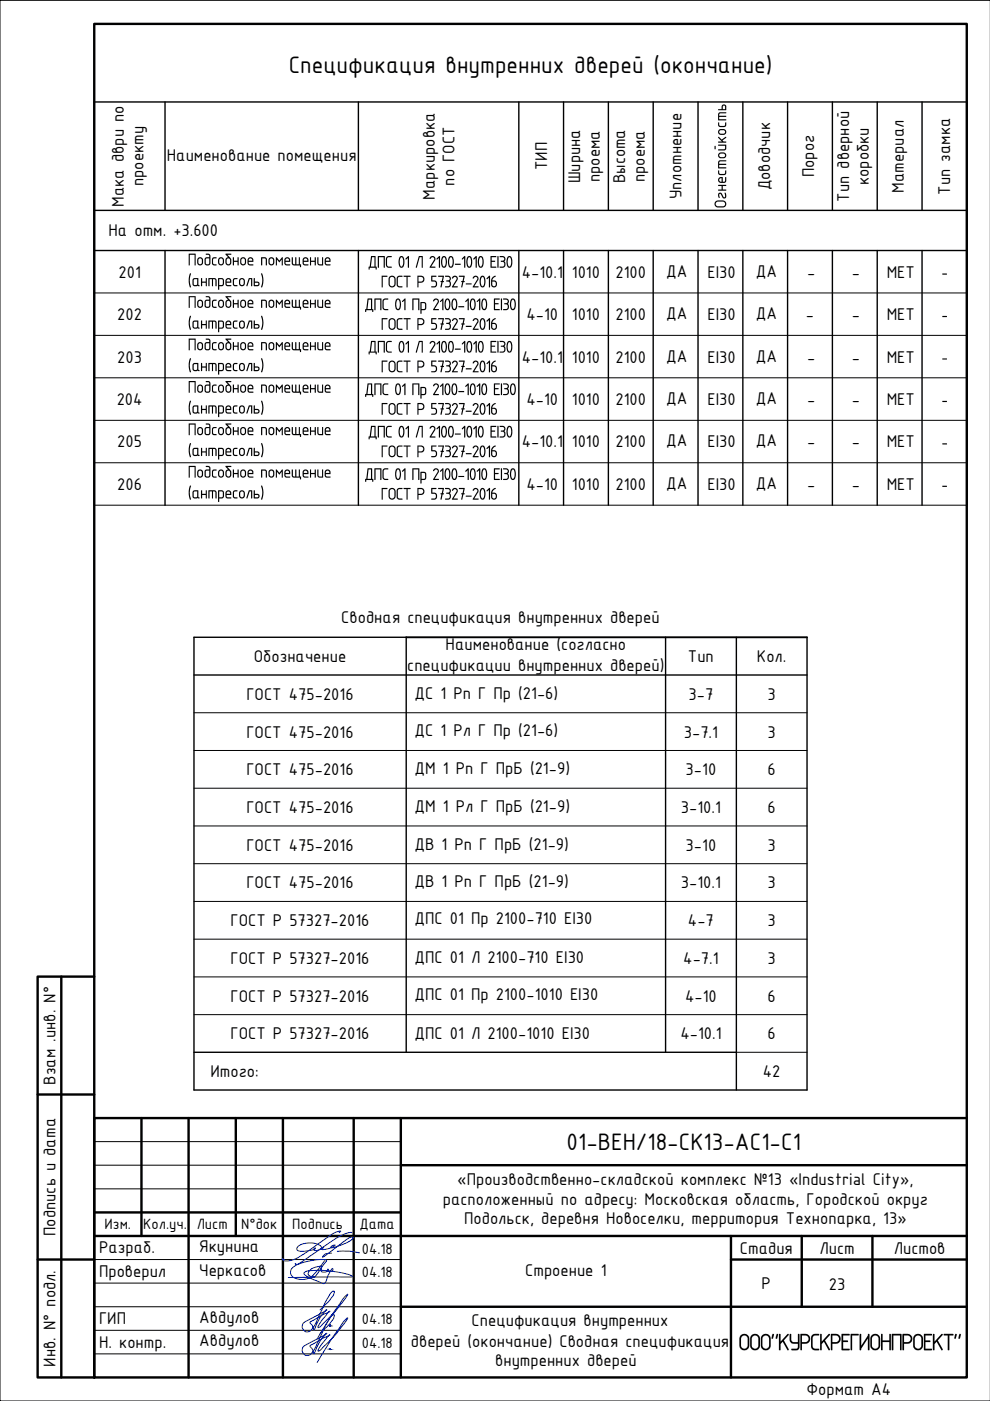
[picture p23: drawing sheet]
<svg xmlns="http://www.w3.org/2000/svg" width="210mm" height="297mm" viewBox="0 0 210 297" stroke-linecap="round" stroke-linejoin="round" font-family="sans-serif">
<defs><g id="words">
<g font-size="5.4">
<text x="61.2" y="15.4">Спецификация внутренних дверей (окончание)</text>
<text x="120.1" y="243.8">01-ВЕН/18-СК13-АС1-С1</text>
<text x="156.4" y="286.3">ООО&quot;КУРСКРЕГИОНПРОЕКТ&quot;</text>
</g>
<g font-size="3.9">
<text x="35.4" y="34.2">Наименование помещения</text>
<text x="30.5" y="39.5" transform="rotate(-90 30.5 39.5)">проекту</text>
<text x="96.3" y="39.4" transform="rotate(-90 96.3 39.4)">по ГОСТ</text>
<text x="116" y="36.1" transform="rotate(-90 116 36.1)">ТИП</text>
<text x="123" y="38.9" transform="rotate(-90 123 38.9)">Ширина</text>
<text x="127.2" y="38.6" transform="rotate(-90 127.2 38.6)">проема</text>
<text x="132.5" y="38.9" transform="rotate(-90 132.5 38.9)">Высота</text>
<text x="136.7" y="38.6" transform="rotate(-90 136.7 38.6)">проема</text>
<text x="163.3" y="40.4" transform="rotate(-90 163.3 40.4)">Доводчик</text>
<text x="172.6" y="37.6" transform="rotate(-90 172.6 37.6)">Порог</text>
<text x="184.2" y="39.2" transform="rotate(-90 184.2 39.2)">коробки</text>
<text x="191.6" y="40.9" transform="rotate(-90 191.6 40.9)">Материал</text>
<text x="201.5" y="41.3" transform="rotate(-90 201.5 41.3)">Тип замка</text>
<text x="26.3" y="43.9" transform="rotate(-90 26.3 43.9)">Мака дври по</text>
<text x="92.2" y="42.4" transform="rotate(-90 92.2 42.4)">Маркировка</text>
<text x="144.5" y="42.2" transform="rotate(-90 144.5 42.2)">Уплотнение</text>
<text x="154" y="44.2" transform="rotate(-90 154 44.2)">Огнестойкость</text>
<text x="180" y="42.7" transform="rotate(-90 180 42.7)">Тип дверной</text>
<text x="23" y="50.1">На отм. +3.600</text>
<text x="25.1" y="58.9">201</text>
<text x="39.8" y="56.3">Подсобное помещение</text>
<text x="77.9" y="56.8">ДПС 01 Л 2100-1010</text>
<text x="103.7" y="56.8">ЕI30</text>
<text x="110.6" y="58.9">4-10.1</text>
<text x="121.2" y="58.9">1010</text>
<text x="130.5" y="58.9">2100</text>
<text x="141.2" y="58.7">ДА</text>
<text x="150" y="58.9">ЕI30</text>
<text x="160.3" y="58.7">ДА</text>
<text x="171.1" y="58.9">-</text>
<text x="180.6" y="58.9">-</text>
<text x="188" y="58.9">МЕТ</text>
<text x="199.6" y="58.9">-</text>
<text x="39.8" y="60.7">(антресоль )</text>
<text x="39.8" y="65.3">Подсобное помещение</text>
<text x="77.2" y="65.8">ДПС 01 Пр 2100-1010</text>
<text x="80.7" y="60.9">ГОСТ Р 57327-2016</text>
<text x="104.5" y="65.8">ЕI30</text>
<text x="24.9" y="67.9">202</text>
<text x="39.8" y="69.7">(антресоль )</text>
<text x="80.7" y="69.9">ГОСТ Р 57327-2016</text>
<text x="111.6" y="67.9">4-10</text>
<text x="121.2" y="67.9">1010</text>
<text x="130.5" y="67.9">2100</text>
<text x="141.2" y="67.7">ДА</text>
<text x="150" y="67.9">ЕI30</text>
<text x="160.3" y="67.7">ДА</text>
<text x="170.9" y="67.9">-</text>
<text x="180.6" y="67.9">-</text>
<text x="188" y="67.9">МЕТ</text>
<text x="199.6" y="67.9">-</text>
<text x="24.9" y="76.9">203</text>
<text x="39.8" y="74.3">Подсобное помещение</text>
<text x="77.9" y="74.8">ДПС 01 Л 2100-1010</text>
<text x="103.7" y="74.8">ЕI30</text>
<text x="110.6" y="76.9">4-10.1</text>
<text x="121.2" y="76.9">1010</text>
<text x="130.5" y="76.9">2100</text>
<text x="141.2" y="76.7">ДА</text>
<text x="150" y="76.9">ЕI30</text>
<text x="160.3" y="76.7">ДА</text>
<text x="171.1" y="76.9">-</text>
<text x="180.6" y="76.9">-</text>
<text x="188" y="76.9">МЕТ</text>
<text x="199.6" y="76.9">-</text>
<text x="39.8" y="78.7">(антресоль )</text>
<text x="39.8" y="83.3">Подсобное помещение</text>
<text x="77.2" y="83.8">ДПС 01 Пр 2100-1010</text>
<text x="80.7" y="78.9">ГОСТ Р 57327-2016</text>
<text x="104.5" y="83.8">ЕI30</text>
<text x="24.7" y="85.9">204</text>
<text x="39.8" y="87.7">(антресоль )</text>
<text x="80.7" y="87.9">ГОСТ Р 57327-2016</text>
<text x="111.6" y="85.9">4-10</text>
<text x="121.2" y="85.9">1010</text>
<text x="130.5" y="85.9">2100</text>
<text x="141.2" y="85.7">ДА</text>
<text x="150" y="85.9">ЕI30</text>
<text x="160.3" y="85.7">ДА</text>
<text x="171.1" y="85.9">-</text>
<text x="180.6" y="85.9">-</text>
<text x="188" y="85.9">МЕТ</text>
<text x="199.6" y="85.9">-</text>
<text x="24.9" y="94.9">205</text>
<text x="39.8" y="92.3">Подсобное помещение</text>
<text x="77.9" y="92.8">ДПС 01 Л 2100-1010</text>
<text x="103.7" y="92.8">ЕI30</text>
<text x="110.6" y="94.9">4-10.1</text>
<text x="121.2" y="94.9">1010</text>
<text x="130.5" y="94.9">2100</text>
<text x="141.2" y="94.7">ДА</text>
<text x="150" y="94.9">ЕI30</text>
<text x="160.3" y="94.7">ДА</text>
<text x="171.1" y="94.9">-</text>
<text x="180.6" y="94.9">-</text>
<text x="188" y="94.9">МЕТ</text>
<text x="199.6" y="94.9">-</text>
<text x="39.8" y="96.7">(антресоль )</text>
<text x="39.8" y="101.3">Подсобное помещение</text>
<text x="77.2" y="101.8">ДПС 01 Пр 2100-1010</text>
<text x="80.7" y="97">ГОСТ Р 57327-2016</text>
<text x="104.5" y="101.8">ЕI30</text>
<text x="24.9" y="103.9">206</text>
<text x="39.8" y="105.7">(антресоль )</text>
<text x="80.7" y="105.9">ГОСТ Р 57327-2016</text>
<text x="111.6" y="103.9">4-10</text>
<text x="121.2" y="103.9">1010</text>
<text x="130.5" y="103.9">2100</text>
<text x="141.2" y="103.7">ДА</text>
<text x="150" y="103.9">ЕI30</text>
<text x="160.3" y="103.7">ДА</text>
<text x="171.1" y="103.9">-</text>
<text x="180.6" y="103.9">-</text>
<text x="188" y="103.9">МЕТ</text>
<text x="199.6" y="103.9">-</text>
<text x="72.4" y="132">Сводная спецификация внутренних дверей</text>
<text x="94.5" y="137.9">Наименование (согласно</text>
<text x="53.8" y="140.4">Обозначение</text>
<text x="86.4" y="142.3">спецификации внутренних дверей)</text>
<text x="145.9" y="140.4">Тип</text>
<text x="160.5" y="140.4">Кол.</text>
<text x="52.2" y="148.4">ГОСТ 475-2016</text>
<text x="87.9" y="148.1">ДС 1 Рп Г Пр (21-6)</text>
<text x="146" y="148.4">3-7</text>
<text x="162.8" y="148.4">3</text>
<text x="52.2" y="156.4">ГОСТ 475-2016</text>
<text x="87.9" y="156.1">ДС 1 Рл Г Пр (21-6)</text>
<text x="145" y="156.4">3-7.1</text>
<text x="162.8" y="156.4">3</text>
<text x="52.2" y="164.4">ГОСТ 475-2016</text>
<text x="87.9" y="164.1">ДМ 1 Рп Г ПрБ (21-9)</text>
<text x="145.4" y="164.4">3-10</text>
<text x="162.8" y="164.4">6</text>
<text x="52.2" y="172.4">ГОСТ 475-2016</text>
<text x="87.9" y="172.1">ДМ 1 Рл Г ПрБ (21-9)</text>
<text x="144.4" y="172.4">3-10.1</text>
<text x="162.8" y="172.4">6</text>
<text x="52.2" y="180.4">ГОСТ 475-2016</text>
<text x="87.9" y="180.1">ДВ 1 Рп Г ПрБ (21-9)</text>
<text x="145.4" y="180.4">3-10</text>
<text x="162.8" y="180.4">3</text>
<text x="52.2" y="188.4">ГОСТ 475-2016</text>
<text x="87.9" y="188.1">ДВ 1 Рп Г ПрБ (21-9)</text>
<text x="144.4" y="188.4">3-10.1</text>
<text x="162.8" y="188.4">3</text>
<text x="48.9" y="196.4">ГОСТ Р 57327-2016</text>
<text x="87.9" y="196">ДПС 01 Пр 2100-710 ЕI30</text>
<text x="145.9" y="196.4">4-7</text>
<text x="162.8" y="196.4">3</text>
<text x="48.9" y="204.4">ГОСТ Р 57327-2016</text>
<text x="87.9" y="204.2">ДПС 01 Л 2100-710 ЕI30</text>
<text x="144.9" y="204.4">4-7.1</text>
<text x="162.8" y="204.4">3</text>
<text x="48.9" y="212.4">ГОСТ Р 57327-2016</text>
<text x="87.9" y="212">ДПС 01 Пр 2100-1010 ЕI30</text>
<text x="145.2" y="212.4">4-10</text>
<text x="162.8" y="212.4">6</text>
<text x="48.9" y="220.4">ГОСТ Р 57327-2016</text>
<text x="87.9" y="220.2">ДПС 01 Л 2100-1010 ЕI30</text>
<text x="144.3" y="220.4">4-10.1</text>
<text x="162.8" y="220.4">6</text>
<text x="11.7" y="230" transform="rotate(-90 11.7 230)">Взам .инв. N°</text>
<text x="44.6" y="228.4">Итого:</text>
<text x="161.7" y="228.4">42</text>
<text x="97" y="251.3">«Производственно-складской комплекс №13 «Industrial City»,</text>
<text x="93.9" y="255.4">расположенный по адресу: Московская область, Городской округ</text>
<text x="11.7" y="262.1" transform="rotate(-90 11.7 262.1)">Подпись и дата</text>
<text x="98.4" y="259.6">Подольск, деревня Новоселки, территория Технопарка, 13»</text>
<text x="21" y="265.8">Разраб.</text>
<text x="42.2" y="265.4">Якунина</text>
<text x="156.9" y="265.8">Стадия</text>
<text x="173.7" y="265.8">Лист</text>
<text x="189.5" y="265.8">Листов</text>
<text x="21" y="270.8">Проверил</text>
<text x="42.2" y="270.4">Черкасов</text>
<text x="111.4" y="270.4">Строение 1</text>
<text x="161.5" y="273.3">Р</text>
<text x="175.7" y="273.5">23</text>
<text x="21" y="280.8">ГИП</text>
<text x="42.2" y="280.4">Авдулов</text>
<text x="100" y="281.1">Спецификация внутренних</text>
<text x="21" y="285.8">Н. контр.</text>
<text x="42.2" y="285.4">Авдулов</text>
<text x="87.1" y="285.5">дверей (окончание) Сводная спецификация</text>
<text x="11.7" y="289.8" transform="rotate(-90 11.7 289.8)">Инв. N° подл.</text>
<text x="105" y="289.7">внутренних дверей</text>
<text x="171" y="295.8">Формат А4</text>
</g>
<g font-size="3.4">
<text x="22.2" y="260.7">Изм.</text>
<text x="30.4" y="260.7">Кол.уч.</text>
<text x="41.7" y="260.7">Лист</text>
<text x="51.1" y="260.7">N°док</text>
<text x="62" y="260.7">Подпись</text>
<text x="76.2" y="260.7">Дата</text>
<text x="76.7" y="265.8">04.18</text>
<text x="76.7" y="270.8">04.18</text>
<text x="76.7" y="280.8">04.18</text>
<text x="76.7" y="285.8">04.18</text>
</g>
</g></defs>
<!-- layer: FORMAT -->
<g fill="none" stroke="#000" stroke-width=".51">
<path d="M20 5.1h185v286.9h-185zM13 207.1v84.9M20 207.1h-12v84.9h12M8 232.1h12M30 237.1v25M40 237.1v54.9M50 237.1v25M60 237.1v54.9M75 237.1v54.9M85 237.1v54.9M205 237.1h-185v54.9M20 257.1h65"/>
<path d="M85 247h120M8 267h12M20 262.1h185M85 277.1h120M155 262.1v29.9M155 267h50M170 262.1v15M185 262.1v15"/>
</g>
<path d="M20 242h65M20 247h65M20 252.1h65M20 272h65M20 277.1h65M20 267h65M20 282.1h65M20 287h65" fill="none" stroke="#000" stroke-width=".21"/>
<g fill="none" stroke="#041e9f" stroke-width=".21">
<path d="M67.9 277.7l1.8-1.7 .8-1.2 .4-.8-.1-.2h-.3l-.4 .3-1.1 1.9-2.5 5.4-.9 .9h-.9l-.6-.8v-.6l.3-.4 4.9-2.8-1.3 1.4-1.4 2.9-.3-.9-.6-.6v-.2l4.2-2.3-1.8 2.1-.7 1.3 .2 .1 .3-.2 3.3-3.4 2.5-3.5-.9 .9-1.7 2.5-3.9 6.1M68.6 264.5l-1.5 .6-.6-.1 .3-.4v.2l-.5 .2-1.7 .3-1.2-.1-.5-.4 .2-.5 .5-.3 1.8-.5 1.3 .1 .8 .3 .5 .3 .3 .7 1-.1 1-.3 .8-.5h-.4l-.5 .3v.2l.8-.1 2.4-.8 1.1-.7 .4-.6h-.4l-.7 .3-5.4 3.9a1.49 1.49 0 0 1 1.7-.8h.2M68.8 267.3l-1.4 1.9-1.2 1.4a3.5 3.5 0 0 1-4.4-.2 1.52 1.52 0 0 1 1.1-2.2l2.6-.8a5.9 5.9 0 0 1 3.7-.2l.1 .1-2.1 2.8a1 1 0 0 1-1 .6 1 1 0 0 1-.9-.7 2.56 2.56 0 0 1 2.8-1.4v.5a.51 .51 0 0 0 .1 .6 .51 .51 0 0 0 .6 0 .6 .6 0 0 0 .7-.6 .44 .44 0 0 0 .2 .5 .44 .44 0 0 0 .5 0 .34 .34 0 0 0 .3-.2 .34 .34 0 0 0-.1-.4l-.9 1.5-.2 .8a.79 .79 0 0 1-.5 .8 .79 .79 0 0 1-.9-.2l-3.1-1.5a.47 .47 0 0 1-.3-.5 .47 .47 0 0 1 .5-.4l.9-.1a23.9 23.9 0 0 1 8.6 1.1l.3 .1-13.7 .3M71.7 265.3l-.2 .1 2.6-.1 2.1 .3M71.9 261.4l.3-.3a1.73 1.73 0 0 0-1.5 .4l-7.5 5.2-1.3 .5-.8 .1h-.9l-.4-.4 .5 .1M74.6 261.4l-.3-.1-1 .2-1.6 .8-8.2 5.6-.6 .2-.3-.2 .2 .1M67.9 282.7l1.8-1.8 .9-1.2 .3-.7-.1-.2-.7 .3-.9 1.5-2.7 5.7-.8 1h-1l-.6-.8v-.6l.3-.4 4.9-2.8-1.3 1.4-1.4 2.9-.3-.9-.6-.8 4.2-2.3-.3 .3-1.5 1.8-.7 1.2 .1 .2 .4-.2 3.1-3.1 2.3-3.1 .4-.7-.9 .9-1.7 2.5-3.9 6.1"/>
<circle cx="70" cy="286" r=".05"/>
<circle cx="70" cy="281" r=".05"/>
</g>
<g fill="#041e9f" stroke="#041e9f" stroke-width=".21">
<path d="M69.9 286.1h.2z"/>
<path d="M70 286h.1zM70 286h.1z"/>
<path d="M70 286l.1 .1zM70 286l.1 .1zM69.9 286.1h.2z"/>
<path d="M69.9 286.1h.2zM69.9 286.1h.2z"/>
<path d="M69.9 286.1h.2zM69.9 286.1h.2zM69.9 286.1h.2z"/>
<path d="M70 286.1h.1zM70 286.1h.1z"/>
<path d="M70 281h.1zM70 281h.1z"/>
<path d="M70 281l.1 .1zM70 281l.1 .1zM69.9 281.1h.2z"/>
<path d="M69.9 281.1h.2zM69.9 281.1h.2zM69.9 281.1h.2zM69.9 281.1h.2z"/>
<path d="M69.9 281.1h.2zM69.9 281.1h.2z"/>
<path d="M70 281.1h.1zM70 281.1h.1z"/>
</g>
<!-- layer: 0 -->
<g fill="none" stroke="#000" stroke-width=".3">
<path d="M35 21.6v23M76 21.6v23M110 21.6v23M119.5 21.6v23M129 21.6v23M138.5 21.6v23M148 21.6v23M157.5 21.6v23M167 21.6v23M176.5 21.6v23M186 21.6v23M195.5 21.6v23"/>
<path d="M20 44.6h185M20 53.1h185M35 53.1v54M76 53.1v54M110 53.1v54M119.5 53.1v54M129 53.1v54M138.5 53.1v54M148 53.1v54M157.5 53.1v54M167 53.1v54M176.5 53.1v54"/>
<path d="M186 53.1v54M195.5 53.1v54M20 107.1v-85.5h185v85.5M141.1 135.1v88M156.1 135.1v96M171.1 135.1v96h-130v-96h45v88M41.1 143.1h130M41.1 223.1h115"/>
</g>
<path d="M86.1 135.1h85" fill="none" stroke="#000" stroke-width=".4"/>
<g fill="none" stroke="#000" stroke-width=".21">
<path d="M210 .1h-210v296.9h210M20 62.1h185M20 71.1h185M20 80.1h185M20 89.1h185M20 98.1h185M20 107.1h185M41.1 151.1h130M41.1 159.1h130M41.1 167.1h130M41.1 175.1h130M41.1 183.1h130"/>
<path d="M41.1 191.1h130M41.1 199.1h130M41.1 207.1h130M41.1 215.1h130M156.1 223.1h15"/>
</g>
<g fill="#000">
<path d="M152.4 23.9l.2-.1h1.3v.2l-1.3 .1-.1 .4h1.4l.1 .2-1.5 .1v.5h1.4l.1 .2h-1.7v-1.3zM152.3 26h.2v.5l.2 .2h.9l.2-.7h.1l.1 .6-.5 .4-1-.1-.2-.3zM65.7 54.6h.3v.7h.7v-.7h.2v1.7l-.2-.1v-.7h-.7v.7h-.3zM67.3 54.6h.2v1.2l.2 .2h.6v-1.4h.2v1.7l-1.1-.2-.1-.3zM65.7 63.5l.3 .1v.7h.7v-.8l.3 .1-.1 1.7-.2-.1v-.7h-.7v.7h-.3zM65.7 72.6h.3v.7h.7v-.7h.3l-.1 1.7-.2-.1v-.7h-.7v.7h-.3zM67.3 63.5l.2 .1v1.2l.2 .2h.6v-1.4h.2v1.7h-.8l-.3-.2zM67.3 72.6h.2v1.2l.2 .2h.6v-1.4h.2v1.7h-.8l-.3-.2zM65.7 81.6h.3v.7h.7v-.7h.3l-.1 1.7-.2-.1v-.7h-.7v.7l-.3 .1zM65.7 90.6h.3v.7h.7v-.7h.3l-.1 1.7-.2-.1v-.7h-.7v.7l-.3 .1zM67.3 81.6h.2v1.2l.2 .2h.6v-1.4h.2v1.7h-.8l-.4-.3zM67.3 90.6h.2v1.2l.2 .2h.6v-1.4h.2v1.7h-.8l-.3-.2z"/>
<path d="M67.3 99.5l.2 .1v1.2l.3 .2h.5v-1.4h.2v1.7h-.8l-.4-.3zM65.7 99.6h.3v.7h.7v-.7h.2v1.7l-.2-.1v-.7h-.7v.7h-.3z"/>
<path d="M153.1 22.3l.4-.2 .4 .3 .1 1-1.7-.1v-.2h.7zM153.4 22.4l-.2 .7h.5v-.6z"/>
<path d="M64.6 54.8l-.2 .5h.8l-.2-.4zM64.3 54.8l.4-.3 .6 .3 .1 .7h-1v.3l.2 .2h.7v.3h-.8l-.3-.2v-1.1z"/>
<path d="M69.2 54.9l-.1 .4h.7v-.3l-.2-.2zM69 54.8l.3-.3 .6 .2 .2 .8h-1v.3l.2 .2h.7l.1 .2-.8 .1-.3-.2-.2-.2z"/>
<path d="M101.8 54.6l-.2 .4v.8l.1 .6 .3 .1 .3-.4v-.9l-.2-.6zM101.6 54.4l.2-.1h.4l.3 .8v1.2l-.5 .5-.4-.2-.3-.5v-1z"/>
<path d="M104.4 59.7v.7l.2 .3 .3-.1 .2-.2v-.5l-.3-.2zM104.4 58.8l.3-.2a.19 .19 0 0 1 .2-.2 .19 .19 0 0 1 .2 .3l-.5 .3-.2 .4 .7 .1 .2 .4v.7l-.5 .3-.4-.1-.3-.4v-1z"/>
<path d="M64.6 63.8l-.2 .5h.8l-.2-.4zM64.3 63.8l.4-.3 .6 .3 .1 .7h-1v.4l.2 .1 .8 .1-.1 .2h-.8l-.3-.2v-1.1z"/>
<path d="M64.6 72.8l-.2 .5h.8l-.2-.4zM64.3 72.7l.6-.2 .4 .3 .1 .7h-1v.4l.2 .1h.7l.1 .3h-.8l-.4-.3v-1z"/>
<path d="M69.2 63.9l-.1 .4h.7l-.2-.5zM69 63.8l.3-.3 .6 .2 .2 .8h-1v.4l.2 .1 .8 .1v.1l-.8 .1-.4-.2-.1-1z"/>
<path d="M69.2 72.9l-.1 .4h.7l-.1-.4zM69 72.7l.5-.2 .5 .3 .1 .7h-1v.4l.2 .1h.7l.1 .3h-.8l-.3-.2-.2-1z"/>
<path d="M101.8 72.6l-.2 .4v.8l.1 .6 .3 .1 .2-.3 .1-1-.1-.5zM101.6 72.4l.5-.1 .4 .8v1.1l-.5 .6-.4-.2-.3-.5v-1z"/>
<path d="M102.5 63.6l-.2 .4v.8l.1 .5 .3 .2 .3-.4v-.8l-.2-.7zM102.3 63.4l.3-.1 .3 .1 .4 .7-.1 1.2-.4 .5-.5-.2-.2-.6v-.9z"/>
<path d="M104.4 68.7v.7l.2 .3h.3l.2-.3v-.5l-.3-.2zM104.4 67.9l.3-.3a.19 .19 0 0 1 .2-.2 .19 .19 0 0 1 .2 .3l-.5 .3-.2 .4 .7 .1 .2 .4v.6l-.4 .4-.6-.1-.2-.4v-1z"/>
<path d="M104.4 77.7v.7l.2 .3h.3l.2-.3v-.5l-.2-.2zM104.4 76.8l.3-.2a.19 .19 0 0 1 .2-.2 .19 .19 0 0 1 .2 .3l-.5 .2-.2 .5 .6 .1 .3 .4v.7l-.4 .3-.6-.1-.2-.4v-1z"/>
<path d="M64.6 81.8l-.2 .5h.8l-.2-.4zM64.3 81.7l.4-.2 .6 .2 .1 .8h-1v.4l.2 .1h.7v.3h-.8l-.3-.3v-1z"/>
<path d="M64.6 90.8l-.2 .5h.8l-.2-.4zM64.3 90.8l.3-.3 .7 .2 .1 .8h-1v.3l.2 .2h.7v.3h-.8l-.3-.2z"/>
<path d="M64.6 99.9l-.2 .4h.8l-.2-.5zM64.3 99.7l.6-.2 .4 .3 .1 .7h-1v.3l.2 .2h.7v.3h-.8l-.3-.2v-1.1z"/>
<path d="M69.2 81.9l-.1 .4h.7l-.1-.4zM69 81.7l.4-.2 .5 .2 .2 .8h-1v.4l.2 .1h.7l.1 .3h-.9l-.3-.3-.1-.9z"/>
<path d="M69.3 90.8l-.2 .5h.7l-.1-.4zM68.9 90.8l.4-.3 .6 .2 .2 .8h-1v.3l.2 .2h.7l.1 .3h-.9l-.3-.2z"/>
<path d="M69.2 99.9l-.1 .4h.7l-.1-.5zM69 99.7l.6-.2 .4 .3 .1 .7h-1v.3l.2 .2h.7l.1 .2-1.1-.1-.2-.2z"/>
<path d="M101.9 90.5l-.3 .4v.9l.1 .6 .3 .1 .3-.4v-.9l-.1-.5zM101.6 90.5l.2-.2h.4l.3 .8v1.1l-.2 .4-.3 .2-.4-.1-.3-.6v-1z"/>
<path d="M102.5 81.6l-.2 1.2 .1 .6 .3 .1 .3-.4v-.8l-.1-.7zM102.3 81.5l.3-.2h.3l.4 .7-.1 1.2-.2 .5-.3 .1-.4-.2-.2-.5-.1-.9z"/>
<path d="M104.4 86.7v.8l.5 .2 .2-.3v-.5l-.3-.2zM104.4 85.8l.3-.3a.2 .2 0 0 1 .3-.1 .2 .2 0 0 1 .1 .3 .2 .2 0 0 1-.3 .1l-.4 .7h.6l.4 .5-.1 .6-.4 .3h-.4l-.4-.5v-1z"/>
<path d="M104.4 95.7v.7l.2 .3h.3l.2-.3v-.5l-.3-.2zM104.5 94.7l.3-.2a.2 .2 0 0 1 .2-.1 .2 .2 0 0 1 .1 .3 .2 .2 0 0 1-.3 .1l-.4 .6 .7 .2 .2 .3 .1 .5-.3 .5-.4 .1-.3-.2-.3-.4v-1z"/>
<path d="M102.5 99.6l-.2 .5v.7l.1 .6 .3 .1 .3-.4v-.8l-.2-.7zM102.3 99.4l.3-.1h.3l.4 .7-.1 1.2-.4 .6-.4-.1-.3-.6-.1-.9z"/>
<path d="M104.4 104.7v.7l.2 .3 .3-.1 .2-.2v-.6zM104.5 103.7l.2-.1a.19 .19 0 0 1 .2-.2 .19 .19 0 0 1 .2 .3l-.5 .3-.2 .4 .6 .1 .3 .4v.7l-.5 .3-.4-.1-.3-.4v-1z"/>
</g>
<use href="#words"/>
</svg>
